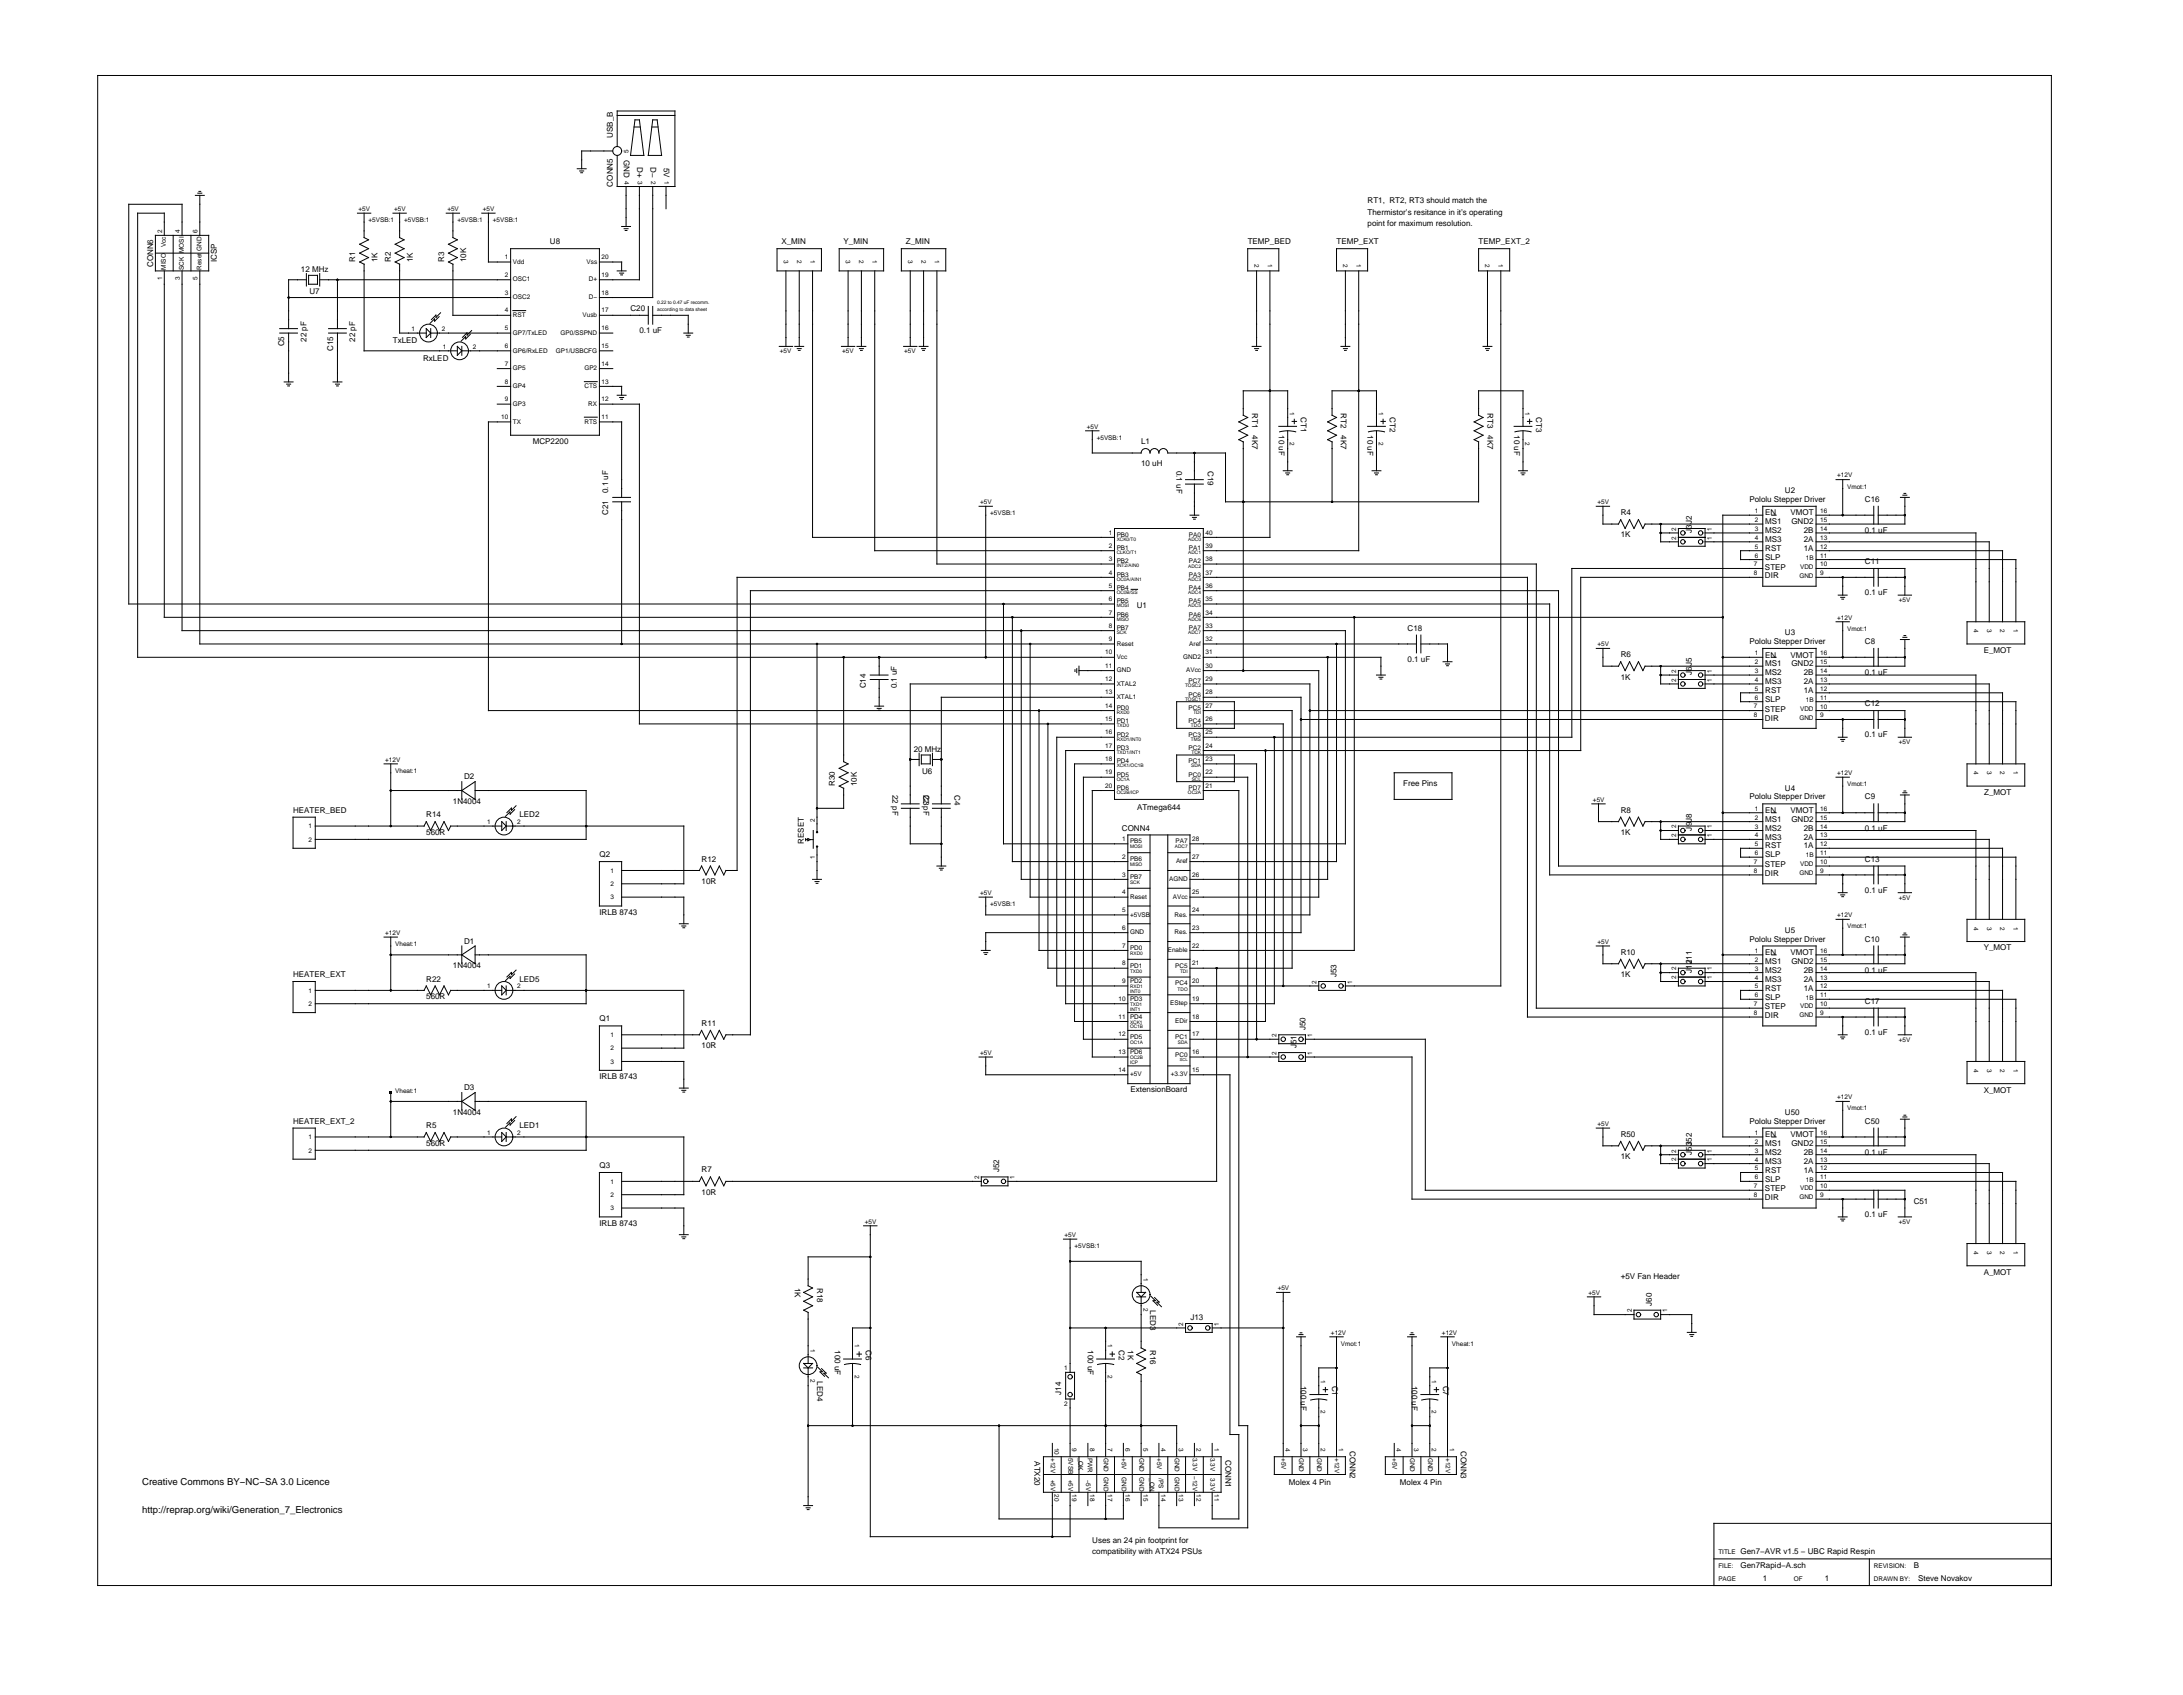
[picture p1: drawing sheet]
<svg xmlns="http://www.w3.org/2000/svg" width="1135mm" height="881mm" viewBox="0 0 1135 881" stroke-linecap="round" stroke-linejoin="round" font-family="sans-serif">
<defs><g id="words">
<g font-size="5">
<text x="74" y="772">Creative Commons BY−NC−SA 3.0 Licence</text>
<text x="74" y="787">http://reprap.org/wiki/Generation_7_Electronics</text>
</g>
<g font-size="4.2">
<text x="319" y="72" transform="rotate(-90 319 72)">USB_B</text>
<text x="324" y="83" transform="rotate(90 324 83)">GND</text>
<text x="331" y="87" transform="rotate(90 331 87)">D+</text>
<text x="338" y="87" transform="rotate(90 338 87)">D−</text>
<text x="345" y="87" transform="rotate(90 345 87)">5V</text>
<text x="319" y="97" transform="rotate(-90 319 97)">CONN5</text>
<text x="711" y="106">RT1, RT2, RT3 should match the</text>
<text x="711" y="112">Thermistor’s resitance in it’s operating</text>
<text x="711" y="118">point for maximum resolution.</text>
<text x="286" y="127">U8</text>
<text x="406" y="127">X_MIN</text>
<text x="439" y="127">Y_MIN</text>
<text x="471" y="127">Z_MIN</text>
<text x="649" y="127">TEMP_BED</text>
<text x="695" y="127">TEMP_EXT</text>
<text x="769" y="127">TEMP_EXT_2</text>
<text x="113" y="136" transform="rotate(-90 113 136)">ICSP</text>
<text x="185" y="136" transform="rotate(-90 185 136)">R1</text>
<text x="196" y="136" transform="rotate(-90 196 136)">1K</text>
<text x="203" y="136" transform="rotate(-90 203 136)">R2</text>
<text x="215" y="136" transform="rotate(-90 215 136)">1K</text>
<text x="231" y="136" transform="rotate(-90 231 136)">R3</text>
<text x="242" y="136" transform="rotate(-90 242 136)">10K</text>
<text x="80" y="139" transform="rotate(-90 80 139)">CONN6</text>
<text x="157" y="142">12 MHz</text>
<text x="161" y="153">U7</text>
<text x="328" y="162">C20</text>
<text x="333" y="173">0.1 uF</text>
<text x="159" y="178" transform="rotate(-90 159 178)">22 pF</text>
<text x="185" y="178" transform="rotate(-90 185 178)">22 pF</text>
<text x="204" y="179">TxLED</text>
<text x="148" y="180" transform="rotate(-90 148 180)">C5</text>
<text x="173" y="182" transform="rotate(-90 173 182)">C15</text>
<text x="220" y="188">RxLED</text>
<text x="651" y="215" transform="rotate(90 651 215)">RT1</text>
<text x="697" y="215" transform="rotate(90 697 215)">RT2</text>
<text x="774" y="215" transform="rotate(90 774 215)">RT3</text>
<text x="677" y="217" transform="rotate(90 677 217)">CT1</text>
<text x="723" y="217" transform="rotate(90 723 217)">CT2</text>
<text x="799" y="217" transform="rotate(90 799 217)">CT3</text>
<text x="651" y="226" transform="rotate(90 651 226)">4K7</text>
<text x="665" y="226" transform="rotate(90 665 226)">10 uF</text>
<text x="697" y="226" transform="rotate(90 697 226)">4K7</text>
<text x="711" y="226" transform="rotate(90 711 226)">10 uF</text>
<text x="774" y="226" transform="rotate(90 774 226)">4K7</text>
<text x="787" y="226" transform="rotate(90 787 226)">10 uF</text>
<text x="277" y="231">MCP2200</text>
<text x="593" y="231">L1</text>
<text x="593" y="242">10 uH</text>
<text x="612" y="245" transform="rotate(90 612 245)">0.1 uF</text>
<text x="628" y="245" transform="rotate(90 628 245)">C19</text>
<text x="316" y="256" transform="rotate(-90 316 256)">0.1 uF</text>
<text x="928" y="256">U2</text>
<text x="910" y="261">Pololu Stepper Driver</text>
<text x="970" y="261">C16</text>
<text x="316" y="268" transform="rotate(-90 316 268)">C21</text>
<text x="843" y="268">R4</text>
<text x="918" y="268">EN</text>
<text x="931" y="268">VMOT</text>
<text x="880" y="272" transform="rotate(-90 880 272)">J2</text>
<text x="918" y="273">MS1</text>
<text x="932" y="273">GND2</text>
<text x="843" y="279">1K</text>
<text x="880" y="277" transform="rotate(-90 880 277)">J3</text>
<text x="918" y="277">MS2</text>
<text x="918" y="282">MS3</text>
<text x="938" y="282">2A</text>
<text x="938" y="277">2B</text>
<text x="970" y="277">0.1 uF</text>
<text x="918" y="286">RST</text>
<text x="938" y="286">1A</text>
<text x="918" y="291">SLP</text>
<text x="970" y="293">C11</text>
<text x="918" y="296">STEP</text>
<text x="918" y="301">DIR</text>
<text x="970" y="309">0.1 uF</text>
<text x="591" y="316">U1</text>
<text x="732" y="328">C18</text>
<text x="910" y="335">Pololu Stepper Driver</text>
<text x="928" y="330">U3</text>
<text x="970" y="335">C8</text>
<text x="843" y="342">R6</text>
<text x="918" y="342">EN</text>
<text x="931" y="342">VMOT</text>
<text x="1032" y="339">E_MOT</text>
<text x="732" y="344">0.1 uF</text>
<text x="880" y="346" transform="rotate(-90 880 346)">J5</text>
<text x="918" y="346">MS1</text>
<text x="932" y="346">GND2</text>
<text x="843" y="353">1K</text>
<text x="880" y="351" transform="rotate(-90 880 351)">J6</text>
<text x="918" y="351">MS2</text>
<text x="938" y="351">2B</text>
<text x="970" y="351">0.1 uF</text>
<text x="450" y="358" transform="rotate(-90 450 358)">C14</text>
<text x="466" y="358" transform="rotate(-90 466 358)">0.1 uF</text>
<text x="918" y="356">MS3</text>
<text x="938" y="356">2A</text>
<text x="918" y="360">RST</text>
<text x="918" y="365">SLP</text>
<text x="938" y="360">1A</text>
<text x="918" y="370">STEP</text>
<text x="970" y="367">C12</text>
<text x="918" y="375">DIR</text>
<text x="970" y="383">0.1 uF</text>
<text x="475" y="391">20 MHz</text>
<text x="241" y="405">D2</text>
<text x="480" y="402">U6</text>
<text x="434" y="409" transform="rotate(-90 434 409)">R30</text>
<text x="446" y="409" transform="rotate(-90 446 409)">10K</text>
<text x="464" y="413" transform="rotate(90 464 413)">22 pF</text>
<text x="480" y="413" transform="rotate(90 480 413)">C3</text>
<text x="480" y="413" transform="rotate(90 480 413)">22 pF</text>
<text x="496" y="413" transform="rotate(90 496 413)">C4</text>
<text x="730" y="409">Free Pins</text>
<text x="928" y="411">U4</text>
<text x="1032" y="413">Z_MOT</text>
<text x="236" y="418">1N4004</text>
<text x="910" y="416">Pololu Stepper Driver</text>
<text x="970" y="416">C9</text>
<text x="152" y="423">HEATER_BED</text>
<text x="222" y="425">R14</text>
<text x="270" y="425">LED2</text>
<text x="591" y="421">ATmega644</text>
<text x="843" y="423">R8</text>
<text x="918" y="423">EN</text>
<text x="931" y="423">VMOT</text>
<text x="583" y="432">CONN4</text>
<text x="880" y="432" transform="rotate(-90 880 432)">J9</text>
<text x="880" y="427" transform="rotate(-90 880 427)">J8</text>
<text x="918" y="427">MS1</text>
<text x="918" y="432">MS2</text>
<text x="932" y="427">GND2</text>
<text x="938" y="432">2B</text>
<text x="970" y="432">0.1 uF</text>
<text x="222" y="434">560R</text>
<text x="843" y="434">1K</text>
<text x="918" y="437">MS3</text>
<text x="938" y="437">2A</text>
<text x="418" y="439" transform="rotate(-90 418 439)">RESET</text>
<text x="918" y="441">RST</text>
<text x="938" y="441">1A</text>
<text x="312" y="446">Q2</text>
<text x="365" y="448">R12</text>
<text x="918" y="446">SLP</text>
<text x="970" y="448">C13</text>
<text x="918" y="451">STEP</text>
<text x="918" y="455">DIR</text>
<text x="365" y="459">10R</text>
<text x="970" y="464">0.1 uF</text>
<text x="312" y="476">IRLB 8743</text>
<text x="928" y="485">U5</text>
<text x="241" y="491">D1</text>
<text x="910" y="490">Pololu Stepper Driver</text>
<text x="970" y="490">C10</text>
<text x="843" y="496">R10</text>
<text x="918" y="497">EN</text>
<text x="931" y="497">VMOT</text>
<text x="1032" y="494">Y_MOT</text>
<text x="236" y="503">1N4004</text>
<text x="880" y="501" transform="rotate(-90 880 501)">J11</text>
<text x="918" y="501">MS1</text>
<text x="932" y="501">GND2</text>
<text x="152" y="508">HEATER_EXT</text>
<text x="695" y="508" transform="rotate(-90 695 508)">J53</text>
<text x="843" y="508">1K</text>
<text x="880" y="506" transform="rotate(-90 880 506)">J12</text>
<text x="918" y="506">MS2</text>
<text x="938" y="506">2B</text>
<text x="970" y="506">0.1 uF</text>
<text x="222" y="510">R22</text>
<text x="270" y="510">LED5</text>
<text x="918" y="510">MS3</text>
<text x="918" y="515">RST</text>
<text x="938" y="515">1A</text>
<text x="938" y="510">2A</text>
<text x="222" y="520">560R</text>
<text x="918" y="520">SLP</text>
<text x="970" y="522">C17</text>
<text x="918" y="525">STEP</text>
<text x="312" y="531">Q1</text>
<text x="365" y="533">R11</text>
<text x="918" y="529">DIR</text>
<text x="679" y="536" transform="rotate(-90 679 536)">J50</text>
<text x="970" y="538">0.1 uF</text>
<text x="365" y="545">10R</text>
<text x="674" y="545" transform="rotate(-90 674 545)">J51</text>
<text x="312" y="561">IRLB 8743</text>
<text x="241" y="567">D3</text>
<text x="588" y="568">ExtensionBoard</text>
<text x="1032" y="568">X_MOT</text>
<text x="236" y="580">1N4004</text>
<text x="928" y="580">U50</text>
<text x="152" y="584">HEATER_EXT_2</text>
<text x="222" y="586">R5</text>
<text x="270" y="586">LED1</text>
<text x="910" y="584">Pololu Stepper Driver</text>
<text x="970" y="584">C50</text>
<text x="843" y="591">R50</text>
<text x="918" y="591">EN</text>
<text x="931" y="591">VMOT</text>
<text x="222" y="596">560R</text>
<text x="880" y="596" transform="rotate(-90 880 596)">J52</text>
<text x="918" y="596">MS1</text>
<text x="932" y="596">GND2</text>
<text x="843" y="603">1K</text>
<text x="880" y="600" transform="rotate(-90 880 600)">J53</text>
<text x="918" y="600">MS2</text>
<text x="918" y="605">MS3</text>
<text x="938" y="605">2A</text>
<text x="938" y="600">2B</text>
<text x="970" y="600">0.1 uF</text>
<text x="312" y="607">Q3</text>
<text x="365" y="610">R7</text>
<text x="520" y="610" transform="rotate(-90 520 610)">J52</text>
<text x="918" y="610">RST</text>
<text x="938" y="610">1A</text>
<text x="918" y="614">SLP</text>
<text x="365" y="621">10R</text>
<text x="918" y="619">STEP</text>
<text x="918" y="624">DIR</text>
<text x="995" y="626">C51</text>
<text x="970" y="633">0.1 uF</text>
<text x="312" y="637">IRLB 8743</text>
<text x="843" y="665">+5V Fan Header</text>
<text x="1032" y="663">A_MOT</text>
<text x="413" y="670" transform="rotate(90 413 670)">1K</text>
<text x="425" y="670" transform="rotate(90 425 670)">R18</text>
<text x="598" y="681" transform="rotate(90 598 681)">LED3</text>
<text x="859" y="679" transform="rotate(-90 859 679)">J60</text>
<text x="619" y="687">J13</text>
<text x="434" y="702" transform="rotate(90 434 702)">100 uF</text>
<text x="450" y="702" transform="rotate(90 450 702)">C6</text>
<text x="566" y="702" transform="rotate(90 566 702)">100 uF</text>
<text x="582" y="702" transform="rotate(90 582 702)">C2</text>
<text x="587" y="702" transform="rotate(90 587 702)">1K</text>
<text x="598" y="702" transform="rotate(90 598 702)">R16</text>
<text x="425" y="718" transform="rotate(90 425 718)">LED4</text>
<text x="552" y="725" transform="rotate(-90 552 725)">J14</text>
<text x="677" y="720" transform="rotate(90 677 720)">100 uF</text>
<text x="693" y="720" transform="rotate(90 693 720)">C1</text>
<text x="734" y="720" transform="rotate(90 734 720)">100 uF</text>
<text x="750" y="720" transform="rotate(90 750 720)">C7</text>
<text x="702" y="754" transform="rotate(90 702 754)">CONN2</text>
<text x="760" y="754" transform="rotate(90 760 754)">CONN3</text>
<text x="538" y="760" transform="rotate(90 538 760)">ATX20</text>
<text x="637" y="759" transform="rotate(90 637 759)">CONN1</text>
<text x="670" y="772">Molex 4 Pin</text>
<text x="728" y="772">Molex 4 Pin</text>
<text x="568" y="802">Uses an 24 pin footprint for</text>
<text x="568" y="808">compatibility with ATX24 PSUs</text>
<text x="905" y="808">Gen7−AVR v1.5 − UBC Rapid Respin</text>
<text x="905" y="815">Gen7Rapid−A.sch</text>
<text x="995" y="815">B</text>
<text x="917" y="822">1</text>
<text x="949" y="822">1</text>
<text x="998" y="822">Steve Novakov</text>
</g>
<g font-size="3.3">
<text x="327" y="79" transform="rotate(-90 327 79)">5</text>
<text x="325" y="94" transform="rotate(90 325 94)">4</text>
<text x="332" y="94" transform="rotate(90 332 94)">3</text>
<text x="339" y="94" transform="rotate(90 339 94)">2</text>
<text x="346" y="94" transform="rotate(90 346 94)">1</text>
<text x="186" y="110">+5V</text>
<text x="205" y="110">+5V</text>
<text x="233" y="110">+5V</text>
<text x="251" y="110">+5V</text>
<text x="192" y="115">+5VSB:1</text>
<text x="210" y="115">+5VSB:1</text>
<text x="238" y="115">+5VSB:1</text>
<text x="256" y="115">+5VSB:1</text>
<text x="84" y="121" transform="rotate(-90 84 121)">2</text>
<text x="94" y="121" transform="rotate(-90 94 121)">4</text>
<text x="103" y="121" transform="rotate(-90 103 121)">6</text>
<text x="86" y="129" transform="rotate(-90 86 129)">Vcc</text>
<text x="96" y="131" transform="rotate(-90 96 131)">MOSI</text>
<text x="105" y="130" transform="rotate(-90 105 130)">GND</text>
<text x="263" y="135">1</text>
<text x="267" y="137">Vdd</text>
<text x="305" y="137">Vss</text>
<text x="313" y="135">20</text>
<text x="408" y="135" transform="rotate(90 408 135)">3</text>
<text x="414" y="135" transform="rotate(90 414 135)">2</text>
<text x="421" y="135" transform="rotate(90 421 135)">1</text>
<text x="440" y="135" transform="rotate(90 440 135)">3</text>
<text x="447" y="135" transform="rotate(90 447 135)">2</text>
<text x="454" y="135" transform="rotate(90 454 135)">1</text>
<text x="472" y="135" transform="rotate(90 472 135)">3</text>
<text x="479" y="135" transform="rotate(90 479 135)">2</text>
<text x="486" y="135" transform="rotate(90 486 135)">1</text>
<text x="652" y="137" transform="rotate(90 652 137)">2</text>
<text x="659" y="137" transform="rotate(90 659 137)">1</text>
<text x="698" y="137" transform="rotate(90 698 137)">2</text>
<text x="705" y="137" transform="rotate(90 705 137)">1</text>
<text x="772" y="137" transform="rotate(90 772 137)">2</text>
<text x="779" y="137" transform="rotate(90 779 137)">1</text>
<text x="86" y="140" transform="rotate(-90 86 140)">MISO</text>
<text x="96" y="140" transform="rotate(-90 96 140)">SCK</text>
<text x="105" y="140" transform="rotate(-90 105 140)">Reset</text>
<text x="263" y="144">2</text>
<text x="313" y="144">19</text>
<text x="84" y="145" transform="rotate(-90 84 145)">1</text>
<text x="94" y="145" transform="rotate(-90 94 145)">3</text>
<text x="103" y="145" transform="rotate(-90 103 145)">5</text>
<text x="267" y="146">OSC1</text>
<text x="306" y="146">D+</text>
<text x="263" y="153">3</text>
<text x="267" y="156">OSC2</text>
<text x="306" y="156">D−</text>
<text x="313" y="153">18</text>
<text x="263" y="162">4</text>
<text x="267" y="165">RST</text>
<text x="303" y="165">Vusb</text>
<text x="313" y="162">17</text>
<text x="214" y="172">1</text>
<text x="230" y="172">2</text>
<text x="263" y="172">5</text>
<text x="313" y="172">16</text>
<text x="267" y="174">GP7/TxLED</text>
<text x="291" y="174">GP0/SSPND</text>
<text x="230" y="181">1</text>
<text x="246" y="181">2</text>
<text x="263" y="181">6</text>
<text x="267" y="183">GP6/RxLED</text>
<text x="289" y="183">GP1/USBCFG</text>
<text x="313" y="181">15</text>
<text x="406" y="184">+5V</text>
<text x="438" y="184">+5V</text>
<text x="470" y="184">+5V</text>
<text x="263" y="190">7</text>
<text x="313" y="190">14</text>
<text x="267" y="193">GP5</text>
<text x="304" y="193">GP2</text>
<text x="263" y="199">8</text>
<text x="267" y="202">GP4</text>
<text x="304" y="202">CTS</text>
<text x="313" y="199">13</text>
<text x="263" y="209">9</text>
<text x="313" y="209">12</text>
<text x="267" y="211">GP3</text>
<text x="306" y="211">RX</text>
<text x="671" y="214" transform="rotate(90 671 214)">1</text>
<text x="717" y="214" transform="rotate(90 717 214)">1</text>
<text x="793" y="214" transform="rotate(90 793 214)">1</text>
<text x="261" y="218">10</text>
<text x="267" y="220">TX</text>
<text x="304" y="220">RTS</text>
<text x="313" y="218">11</text>
<text x="565" y="223">+5V</text>
<text x="570" y="229">+5VSB:1</text>
<text x="671" y="230" transform="rotate(90 671 230)">2</text>
<text x="717" y="230" transform="rotate(90 717 230)">2</text>
<text x="793" y="230" transform="rotate(90 793 230)">2</text>
<text x="955" y="248">+12V</text>
<text x="961" y="254">Vmot:1</text>
<text x="510" y="262">+5V</text>
<text x="831" y="262">+5V</text>
<text x="515" y="268">+5VSB:1</text>
<text x="913" y="267">1</text>
<text x="947" y="267">16</text>
<text x="872" y="276" transform="rotate(-90 872 276)">2</text>
<text x="890" y="276" transform="rotate(-90 890 276)">1</text>
<text x="913" y="271">2</text>
<text x="947" y="271">15</text>
<text x="577" y="278">1</text>
<text x="581" y="279">PB0</text>
<text x="618" y="279">PA0</text>
<text x="627" y="278">40</text>
<text x="872" y="281" transform="rotate(-90 872 281)">2</text>
<text x="890" y="281" transform="rotate(-90 890 281)">1</text>
<text x="913" y="276">3</text>
<text x="913" y="281">4</text>
<text x="947" y="281">13</text>
<text x="947" y="276">14</text>
<text x="577" y="285">2</text>
<text x="581" y="286">PB1</text>
<text x="618" y="286">PA1</text>
<text x="627" y="285">39</text>
<text x="913" y="285">5</text>
<text x="947" y="285">12</text>
<text x="577" y="292">3</text>
<text x="581" y="293">PB2</text>
<text x="618" y="293">PA2</text>
<text x="627" y="292">38</text>
<text x="913" y="290">6</text>
<text x="939" y="291">1B</text>
<text x="947" y="290">11</text>
<text x="577" y="299">4</text>
<text x="581" y="300">PB3</text>
<text x="618" y="300">PA3</text>
<text x="627" y="299">37</text>
<text x="912" y="294">7</text>
<text x="912" y="299">8</text>
<text x="936" y="296">VDD</text>
<text x="947" y="299">9</text>
<text x="947" y="295">10</text>
<text x="577" y="306">5</text>
<text x="627" y="306">36</text>
<text x="936" y="300">GND</text>
<text x="581" y="307">PB4</text>
<text x="618" y="307">PA4</text>
<text x="577" y="313">6</text>
<text x="581" y="314">PB5</text>
<text x="618" y="314">PA5</text>
<text x="627" y="313">35</text>
<text x="987" y="313">+5V</text>
<text x="577" y="319">7</text>
<text x="581" y="321">PB6</text>
<text x="618" y="321">PA6</text>
<text x="627" y="319">34</text>
<text x="955" y="322">+12V</text>
<text x="577" y="326">8</text>
<text x="581" y="328">PB7</text>
<text x="618" y="328">PA7</text>
<text x="627" y="326">33</text>
<text x="961" y="328">Vmot:1</text>
<text x="1026" y="327" transform="rotate(90 1026 327)">4</text>
<text x="1033" y="327" transform="rotate(90 1033 327)">3</text>
<text x="1040" y="327" transform="rotate(90 1040 327)">2</text>
<text x="1047" y="327" transform="rotate(90 1047 327)">1</text>
<text x="577" y="333">9</text>
<text x="581" y="336">Reset</text>
<text x="618" y="336">Aref</text>
<text x="627" y="333">32</text>
<text x="831" y="336">+5V</text>
<text x="575" y="340">10</text>
<text x="627" y="340">31</text>
<text x="913" y="341">1</text>
<text x="947" y="341">16</text>
<text x="575" y="347">11</text>
<text x="581" y="343">Vcc</text>
<text x="615" y="343">GND2</text>
<text x="627" y="347">30</text>
<text x="913" y="345">2</text>
<text x="947" y="345">15</text>
<text x="581" y="350">GND</text>
<text x="617" y="350">AVcc</text>
<text x="872" y="350" transform="rotate(-90 872 350)">2</text>
<text x="890" y="350" transform="rotate(-90 890 350)">1</text>
<text x="913" y="350">3</text>
<text x="947" y="350">14</text>
<text x="575" y="354">12</text>
<text x="581" y="356">XTAL2</text>
<text x="618" y="355">PC7</text>
<text x="627" y="354">29</text>
<text x="872" y="354" transform="rotate(-90 872 354)">2</text>
<text x="890" y="354" transform="rotate(-90 890 354)">1</text>
<text x="913" y="355">4</text>
<text x="913" y="359">5</text>
<text x="947" y="359">12</text>
<text x="947" y="355">13</text>
<text x="575" y="361">13</text>
<text x="581" y="363">XTAL1</text>
<text x="618" y="362">PC6</text>
<text x="627" y="361">28</text>
<text x="913" y="364">6</text>
<text x="939" y="365">1B</text>
<text x="947" y="364">11</text>
<text x="575" y="368">14</text>
<text x="581" y="369">PD0</text>
<text x="618" y="369">PC5</text>
<text x="627" y="368">27</text>
<text x="912" y="368">7</text>
<text x="936" y="370">VDD</text>
<text x="947" y="368">10</text>
<text x="575" y="375">15</text>
<text x="581" y="376">PD1</text>
<text x="618" y="376">PC4</text>
<text x="627" y="375">26</text>
<text x="912" y="373">8</text>
<text x="936" y="374">GND</text>
<text x="947" y="373">9</text>
<text x="575" y="382">16</text>
<text x="581" y="383">PD2</text>
<text x="618" y="383">PC3</text>
<text x="627" y="382">25</text>
<text x="575" y="389">17</text>
<text x="581" y="390">PD3</text>
<text x="618" y="390">PC2</text>
<text x="627" y="389">24</text>
<text x="987" y="387">+5V</text>
<text x="200" y="396">+12V</text>
<text x="575" y="396">18</text>
<text x="627" y="396">23</text>
<text x="206" y="402">Vheat:1</text>
<text x="581" y="397">PD4</text>
<text x="618" y="397">PC1</text>
<text x="1026" y="401" transform="rotate(90 1026 401)">4</text>
<text x="1033" y="401" transform="rotate(90 1033 401)">3</text>
<text x="1040" y="401" transform="rotate(90 1040 401)">2</text>
<text x="1047" y="401" transform="rotate(90 1047 401)">1</text>
<text x="575" y="403">19</text>
<text x="581" y="404">PD5</text>
<text x="618" y="404">PC0</text>
<text x="627" y="403">22</text>
<text x="955" y="403">+12V</text>
<text x="575" y="410">20</text>
<text x="581" y="411">PD6</text>
<text x="618" y="411">PD7</text>
<text x="627" y="410">21</text>
<text x="961" y="409">Vmot:1</text>
<text x="828" y="417">+5V</text>
<text x="913" y="422">1</text>
<text x="947" y="422">16</text>
<text x="160" y="431">1</text>
<text x="253" y="428">1</text>
<text x="269" y="428">2</text>
<text x="424" y="427" transform="rotate(-90 424 427)">2</text>
<text x="872" y="431" transform="rotate(-90 872 431)">2</text>
<text x="890" y="431" transform="rotate(-90 890 431)">1</text>
<text x="913" y="426">2</text>
<text x="913" y="431">3</text>
<text x="947" y="431">14</text>
<text x="947" y="426">15</text>
<text x="160" y="438">2</text>
<text x="583" y="437">1</text>
<text x="620" y="437">28</text>
<text x="872" y="435" transform="rotate(-90 872 435)">2</text>
<text x="890" y="435" transform="rotate(-90 890 435)">1</text>
<text x="913" y="435">4</text>
<text x="947" y="435">13</text>
<text x="588" y="438">PB5</text>
<text x="611" y="438">PA7</text>
<text x="913" y="440">5</text>
<text x="947" y="440">12</text>
<text x="424" y="447" transform="rotate(-90 424 447)">1</text>
<text x="583" y="446">2</text>
<text x="588" y="448">PB6</text>
<text x="612" y="449">Aref</text>
<text x="620" y="446">27</text>
<text x="912" y="449">7</text>
<text x="913" y="445">6</text>
<text x="939" y="446">1B</text>
<text x="947" y="449">10</text>
<text x="947" y="445">11</text>
<text x="317" y="454">1</text>
<text x="583" y="456">3</text>
<text x="620" y="456">26</text>
<text x="912" y="454">8</text>
<text x="936" y="455">GND</text>
<text x="936" y="450">VDD</text>
<text x="947" y="454">9</text>
<text x="317" y="461">2</text>
<text x="588" y="457">PB7</text>
<text x="608" y="458">AGND</text>
<text x="317" y="468">3</text>
<text x="510" y="465">+5V</text>
<text x="583" y="465">4</text>
<text x="588" y="467">Reset</text>
<text x="610" y="467">AVcc</text>
<text x="620" y="465">25</text>
<text x="987" y="468">+5V</text>
<text x="515" y="471">+5VSB:1</text>
<text x="583" y="474">5</text>
<text x="588" y="477">+5VSB</text>
<text x="611" y="477">Res.</text>
<text x="620" y="474">24</text>
<text x="955" y="477">+12V</text>
<text x="583" y="483">6</text>
<text x="588" y="486">GND</text>
<text x="611" y="486">Res.</text>
<text x="620" y="483">23</text>
<text x="961" y="483">Vmot:1</text>
<text x="1026" y="482" transform="rotate(90 1026 482)">4</text>
<text x="1033" y="482" transform="rotate(90 1033 482)">3</text>
<text x="1040" y="482" transform="rotate(90 1040 482)">2</text>
<text x="1047" y="482" transform="rotate(90 1047 482)">1</text>
<text x="200" y="486">+12V</text>
<text x="206" y="492">Vheat:1</text>
<text x="831" y="491">+5V</text>
<text x="583" y="493">7</text>
<text x="588" y="494">PD0</text>
<text x="607" y="495">Enable</text>
<text x="620" y="493">22</text>
<text x="913" y="495">1</text>
<text x="947" y="495">16</text>
<text x="583" y="502">8</text>
<text x="588" y="503">PD1</text>
<text x="611" y="503">PC5</text>
<text x="620" y="502">21</text>
<text x="913" y="500">2</text>
<text x="947" y="500">15</text>
<text x="872" y="509" transform="rotate(-90 872 509)">2</text>
<text x="872" y="505" transform="rotate(-90 872 505)">2</text>
<text x="890" y="509" transform="rotate(-90 890 509)">1</text>
<text x="890" y="505" transform="rotate(-90 890 505)">1</text>
<text x="913" y="505">3</text>
<text x="913" y="509">4</text>
<text x="947" y="509">13</text>
<text x="947" y="505">14</text>
<text x="253" y="514">1</text>
<text x="269" y="514">2</text>
<text x="583" y="511">9</text>
<text x="588" y="511">PD2</text>
<text x="611" y="512">PC4</text>
<text x="620" y="511">20</text>
<text x="685" y="511" transform="rotate(-90 685 511)">2</text>
<text x="703" y="511" transform="rotate(-90 703 511)">1</text>
<text x="913" y="514">5</text>
<text x="947" y="514">12</text>
<text x="160" y="516">1</text>
<text x="582" y="520">10</text>
<text x="588" y="520">PD3</text>
<text x="620" y="520">19</text>
<text x="913" y="518">6</text>
<text x="939" y="520">1B</text>
<text x="947" y="518">11</text>
<text x="160" y="523">2</text>
<text x="609" y="523">EStep</text>
<text x="912" y="523">7</text>
<text x="912" y="528">8</text>
<text x="936" y="524">VDD</text>
<text x="947" y="528">9</text>
<text x="947" y="523">10</text>
<text x="582" y="530">11</text>
<text x="588" y="530">PD4</text>
<text x="611" y="532">EDir</text>
<text x="620" y="530">18</text>
<text x="936" y="529">GND</text>
<text x="317" y="539">1</text>
<text x="582" y="539">12</text>
<text x="620" y="539">17</text>
<text x="664" y="539" transform="rotate(-90 664 539)">2</text>
<text x="682" y="539" transform="rotate(-90 682 539)">1</text>
<text x="588" y="540">PD5</text>
<text x="611" y="540">PC1</text>
<text x="987" y="542">+5V</text>
<text x="317" y="546">2</text>
<text x="510" y="548">+5V</text>
<text x="582" y="548">13</text>
<text x="588" y="548">PD6</text>
<text x="611" y="549">PC0</text>
<text x="620" y="548">16</text>
<text x="664" y="548" transform="rotate(-90 664 548)">2</text>
<text x="682" y="548" transform="rotate(-90 682 548)">1</text>
<text x="317" y="553">3</text>
<text x="582" y="557">14</text>
<text x="620" y="557">15</text>
<text x="1026" y="556" transform="rotate(90 1026 556)">4</text>
<text x="1033" y="556" transform="rotate(90 1033 556)">3</text>
<text x="1040" y="556" transform="rotate(90 1040 556)">2</text>
<text x="1047" y="556" transform="rotate(90 1047 556)">1</text>
<text x="588" y="560">+5V</text>
<text x="609" y="560">+3.3V</text>
<text x="206" y="568">Vheat:1</text>
<text x="955" y="571">+12V</text>
<text x="961" y="577">Vmot:1</text>
<text x="831" y="585">+5V</text>
<text x="160" y="592">1</text>
<text x="253" y="590">1</text>
<text x="269" y="590">2</text>
<text x="913" y="590">1</text>
<text x="947" y="590">16</text>
<text x="160" y="599">2</text>
<text x="872" y="599" transform="rotate(-90 872 599)">2</text>
<text x="890" y="599" transform="rotate(-90 890 599)">1</text>
<text x="913" y="595">2</text>
<text x="913" y="599">3</text>
<text x="947" y="599">14</text>
<text x="947" y="595">15</text>
<text x="872" y="604" transform="rotate(-90 872 604)">2</text>
<text x="890" y="604" transform="rotate(-90 890 604)">1</text>
<text x="913" y="604">4</text>
<text x="947" y="604">13</text>
<text x="913" y="609">5</text>
<text x="947" y="609">12</text>
<text x="317" y="615">1</text>
<text x="509" y="613" transform="rotate(-90 509 613)">2</text>
<text x="528" y="613" transform="rotate(-90 528 613)">1</text>
<text x="912" y="618">7</text>
<text x="913" y="613">6</text>
<text x="939" y="614">1B</text>
<text x="947" y="618">10</text>
<text x="947" y="613">11</text>
<text x="317" y="622">2</text>
<text x="912" y="622">8</text>
<text x="936" y="624">GND</text>
<text x="936" y="619">VDD</text>
<text x="947" y="622">9</text>
<text x="317" y="629">3</text>
<text x="450" y="636">+5V</text>
<text x="987" y="636">+5V</text>
<text x="554" y="643">+5V</text>
<text x="559" y="649">+5VSB:1</text>
<text x="1026" y="650" transform="rotate(90 1026 650)">4</text>
<text x="1033" y="650" transform="rotate(90 1033 650)">3</text>
<text x="1040" y="650" transform="rotate(90 1040 650)">2</text>
<text x="1047" y="650" transform="rotate(90 1047 650)">1</text>
<text x="595" y="664" transform="rotate(90 595 664)">1</text>
<text x="664" y="671">+5V</text>
<text x="826" y="673">+5V</text>
<text x="595" y="680" transform="rotate(90 595 680)">2</text>
<text x="849" y="682" transform="rotate(-90 849 682)">2</text>
<text x="867" y="682" transform="rotate(-90 867 682)">1</text>
<text x="615" y="689" transform="rotate(-90 615 689)">2</text>
<text x="634" y="689" transform="rotate(-90 634 689)">1</text>
<text x="692" y="694">+12V</text>
<text x="750" y="694">+12V</text>
<text x="421" y="701" transform="rotate(90 421 701)">1</text>
<text x="444" y="699" transform="rotate(90 444 699)">1</text>
<text x="576" y="699" transform="rotate(90 576 699)">1</text>
<text x="697" y="700">Vmot:1</text>
<text x="755" y="700">Vheat:1</text>
<text x="553" y="712">1</text>
<text x="421" y="717" transform="rotate(90 421 717)">2</text>
<text x="444" y="715" transform="rotate(90 444 715)">2</text>
<text x="576" y="715" transform="rotate(90 576 715)">2</text>
<text x="687" y="717" transform="rotate(90 687 717)">1</text>
<text x="745" y="717" transform="rotate(90 745 717)">1</text>
<text x="553" y="731">2</text>
<text x="687" y="733" transform="rotate(90 687 733)">2</text>
<text x="745" y="733" transform="rotate(90 745 733)">2</text>
<text x="548" y="753" transform="rotate(90 548 753)">10</text>
<text x="558" y="753" transform="rotate(90 558 753)">9</text>
<text x="567" y="753" transform="rotate(90 567 753)">8</text>
<text x="576" y="753" transform="rotate(90 576 753)">7</text>
<text x="585" y="753" transform="rotate(90 585 753)">6</text>
<text x="595" y="753" transform="rotate(90 595 753)">5</text>
<text x="604" y="753" transform="rotate(90 604 753)">4</text>
<text x="613" y="753" transform="rotate(90 613 753)">3</text>
<text x="622" y="753" transform="rotate(90 622 753)">2</text>
<text x="632" y="753" transform="rotate(90 632 753)">1</text>
<text x="668" y="753" transform="rotate(90 668 753)">4</text>
<text x="678" y="753" transform="rotate(90 678 753)">3</text>
<text x="687" y="753" transform="rotate(90 687 753)">2</text>
<text x="696" y="753" transform="rotate(90 696 753)">1</text>
<text x="726" y="753" transform="rotate(90 726 753)">4</text>
<text x="735" y="753" transform="rotate(90 735 753)">3</text>
<text x="745" y="753" transform="rotate(90 745 753)">2</text>
<text x="754" y="753" transform="rotate(90 754 753)">1</text>
<text x="546" y="758" transform="rotate(90 546 758)">+12V</text>
<text x="556" y="758" transform="rotate(90 556 758)">5VSB</text>
<text x="561" y="758" transform="rotate(90 561 758)">_OK</text>
<text x="566" y="758" transform="rotate(90 566 758)">PWR</text>
<text x="574" y="758" transform="rotate(90 574 758)">GND</text>
<text x="583" y="758" transform="rotate(90 583 758)">+5V</text>
<text x="593" y="758" transform="rotate(90 593 758)">GND</text>
<text x="602" y="758" transform="rotate(90 602 758)">+5V</text>
<text x="611" y="758" transform="rotate(90 611 758)">GND</text>
<text x="620" y="758" transform="rotate(90 620 758)">3.3V</text>
<text x="630" y="758" transform="rotate(90 630 758)">3.3V</text>
<text x="666" y="758" transform="rotate(90 666 758)">+5V</text>
<text x="676" y="758" transform="rotate(90 676 758)">GND</text>
<text x="685" y="758" transform="rotate(90 685 758)">GND</text>
<text x="694" y="758" transform="rotate(90 694 758)">+12V</text>
<text x="724" y="758" transform="rotate(90 724 758)">+5V</text>
<text x="733" y="758" transform="rotate(90 733 758)">GND</text>
<text x="743" y="758" transform="rotate(90 743 758)">GND</text>
<text x="752" y="758" transform="rotate(90 752 758)">+12V</text>
<text x="574" y="768" transform="rotate(90 574 768)">GND</text>
<text x="583" y="768" transform="rotate(90 583 768)">GND</text>
<text x="593" y="768" transform="rotate(90 593 768)">GND</text>
<text x="611" y="768" transform="rotate(90 611 768)">GND</text>
<text x="620" y="767" transform="rotate(90 620 767)">−12V</text>
<text x="546" y="769" transform="rotate(90 546 769)">+5V</text>
<text x="556" y="769" transform="rotate(90 556 769)">+5V</text>
<text x="565" y="769" transform="rotate(90 565 769)">−5V</text>
<text x="598" y="768" transform="rotate(90 598 768)">_ON</text>
<text x="603" y="768" transform="rotate(90 603 768)">/PS</text>
<text x="630" y="768" transform="rotate(90 630 768)">3.3V</text>
<text x="548" y="777" transform="rotate(90 548 777)">20</text>
<text x="558" y="777" transform="rotate(90 558 777)">19</text>
<text x="567" y="777" transform="rotate(90 567 777)">18</text>
<text x="576" y="777" transform="rotate(90 576 777)">17</text>
<text x="585" y="777" transform="rotate(90 585 777)">16</text>
<text x="595" y="777" transform="rotate(90 595 777)">15</text>
<text x="604" y="777" transform="rotate(90 604 777)">14</text>
<text x="613" y="777" transform="rotate(90 613 777)">13</text>
<text x="622" y="777" transform="rotate(90 622 777)">12</text>
<text x="632" y="777" transform="rotate(90 632 777)">11</text>
<text x="894" y="808">TITLE</text>
<text x="894" y="815">FILE:</text>
<text x="974" y="815">REVISION:</text>
<text x="894" y="822">PAGE</text>
<text x="933" y="822">OF</text>
<text x="974" y="822">DRAWN BY:</text>
</g>
<g font-size="2.5">
<text x="342" y="158">0.22 to 0.47 uF recomm.</text>
<text x="342" y="162">according to data sheet</text>
<text x="581" y="281">XCK0/T0</text>
<text x="618" y="281">ADC0</text>
<text x="581" y="288">CLKO/T1</text>
<text x="618" y="288">ADC1</text>
<text x="581" y="295">INT2/AIN0</text>
<text x="618" y="295">ADC2</text>
<text x="581" y="302">OC0A/AIN1</text>
<text x="618" y="302">ADC3</text>
<text x="581" y="309">OC0B/SS</text>
<text x="618" y="309">ADC4</text>
<text x="581" y="316">MOSI</text>
<text x="618" y="316">ADC5</text>
<text x="581" y="323">MISO</text>
<text x="618" y="323">ADC6</text>
<text x="581" y="330">SCK</text>
<text x="618" y="330">ADC7</text>
<text x="616" y="357">TOSC2</text>
<text x="616" y="364">TOSC1</text>
<text x="581" y="371">RXD0</text>
<text x="621" y="371">TDI</text>
<text x="581" y="378">TXD0</text>
<text x="619" y="378">TDO</text>
<text x="581" y="385">RXD1/INT0</text>
<text x="619" y="385">TMS</text>
<text x="581" y="392">TXD1/INT1</text>
<text x="620" y="392">TCK</text>
<text x="581" y="399">XCK1/OC1B</text>
<text x="619" y="399">SDA</text>
<text x="581" y="406">OC1A</text>
<text x="620" y="406">SCL</text>
<text x="581" y="413">OC2B/ICP</text>
<text x="618" y="413">OC2A</text>
<text x="588" y="441">MOSI</text>
<text x="611" y="441">ADC7</text>
<text x="588" y="450">MISO</text>
<text x="588" y="460">SCK</text>
<text x="588" y="497">RXD0</text>
<text x="588" y="506">TXD0</text>
<text x="614" y="506">TDI</text>
<text x="588" y="514">RXD1</text>
<text x="612" y="515">TDO</text>
<text x="588" y="516">INT0</text>
<text x="588" y="523">TXD1</text>
<text x="588" y="525">INT1</text>
<text x="588" y="532">XCK1</text>
<text x="588" y="535">OC1B</text>
<text x="588" y="543">OC1A</text>
<text x="613" y="543">SDA</text>
<text x="588" y="551">OC2B</text>
<text x="588" y="553">ICP</text>
</g>
<text font-size="2.1" x="614" y="552">SCL</text>
</g></defs>
<g fill="none" stroke="#000" stroke-width=".52">
<path d="M51 39h1016v785h-1016zM319 78h-17v10M321 76v-18h30v39h-30v-16M321 60h30M330 66h3M330 62h3l2 19h-7zM339 66h3M339 62h3l2 19h-7zM103 100h1M300 88h5M301 89h3M302 90h1"/>
<path d="M326 97v21M333 97v48h-21M339 97v58h-27M346 97v12M102 102h4M103 100h2M104 102v20M186 111h7M189 111v13l3 1-5 2 5 2-5 3 5 2-5 2 2 1v45h49M204 111h7M208 111v13l2 1-4 2 4 2-4 3 4 2-4 2 2 1v36h14M232 111h7"/>
<path d="M236 111v13l2 1-5 2 5 2-5 3 5 2-5 2 3 1v27h30M251 111h6M254 111v25h12M323 118h5M325 119h2M325 120h1M81 122h28v19h-28zM81 132h28M85 122v-11h-13v231h508M90 122v19M95 122v-16h-28v208h513M99 122v19"/>
<path d="M266 129h46v97h-46zM312 136h11v5M404 129h23v12h-23zM436 129h24v12h-24zM469 129h23v12h-23zM649 129h16v12h-16zM695 129h16v12h-16zM769 129h16v12h-16zM85 141v180h495M95 141v187h485M104 141v194h476M150 155h116"/>
<path d="M159 145h-9v26M159 142v7M160 143h5v5h-5zM166 145h100M166 142v7M175 145v26M321 141h5M322 142h2M323 143h1M337 159v10M339 159v10M409 141v39"/>
<path d="M416 141v39M423 141v138h157M441 141v39M448 141v39M455 141v145h125M473 141v39M480 141v39M487 141v152h93M653 141v39M660 141v138h-34M700 141v39M707 141v145h-81"/>
<path d="M774 141v39M780 141v372h-80M145 173h10M145 171h10M150 173v26M171 173h9M171 171h9M175 173v26M222 171l2 2-2 2zM224 173h42M224 171v4M228 165l-2 2v-1l-2 2"/>
<path d="M229 163l-2 2v-1l-3 2M245 174l-3 2v-1l-2 2M245 172l-2 2v-1l-2 2M267 161h6M312 173h7M312 164h25M339 164h19v9M356 173h4M357 174h2M357 175h1M148 199h4M149 200h2"/>
<path d="M173 199h5M174 200h3M238 180l2 2-2 3zM240 180v5M240 182h26M259 192h7M304 198h7M312 192h7M312 182h7M405 180h7M413 180h5M415 181h2"/>
<path d="M415 182h1M438 180h6M446 180h4M447 181h2M448 182h.1M470 180h7M478 180h5M479 181h2M480 182h1M651 180h5M652 181h3M653 182h1"/>
<path d="M697 180h5M699 181h2M699 182h1M771 180h5M773 181h2M773 182h1M150 201h1M175 201h1M259 201h7M259 210h7M266 219h-12v150h326M304 217h7"/>
<path d="M312 210h21v166h247M312 201h11v4M312 219h11v40M321 205h5M322 207h2M323 208h1M647 216l2 1-5 2 5 3-5 2 5 2-5 3 3 1v119M647 216v-13h23v19M672 219h2M673 218v2M693 216l2 1-5 2 5 3-5 2 5 2-5 3 3 1v31M693 216v-13h23v19"/>
<path d="M718 219h2M719 218v2M769 216l2 1-4 2 4 3-4 2 4 2-4 3 2 1v31h-132v-25h-30a2.3 2.3 0 0 0-2-3 2.3 2.3 0 0 0-2 3 2.3 2.3 0 0 0-3-3 2.3 2.3 0 0 0-2 3 2.3 2.3 0 0 0-2-3 2.3 2.3 0 0 0-3 3h-25v-12M769 216v-13h23v19M794 219h3M795 218v2M565 224h6M621 236v13M665 222h9M665 225l5-1 4 1M670 224v21M711 222h9"/>
<path d="M712 225l4-1 4 1M716 224v21M787 222h10M788 225l4-1 4 1M792 224v21M319 259h9M617 249h9M617 252h9M621 252v16M667 245h5M669 246h2M669 247h1"/>
<path d="M714 245h4M715 246h2M715 247h1M790 245h4M791 246h2M792 247h.1M955 249h7M958 249v19M988 259h5M990 257h2M990 257h1M991 259v13h-47"/>
<path d="M319 261h9M323 261v74M509 263h7M513 263v79M580 275h46v141h-46zM619 268h4M620 269h2M621 270h1M830 263h7M834 263v9h8M842 272l1-2 2 5 2-5 3 5 2-5 2 5 2-3h61M864 277h9"/>
<path d="M864 272v10h9M873 279h14M873 275h14v9h-14zM887 277h30M917 268h-21v323h21M917 263h27v42h-27zM921 268h3M944 268h30M944 277h84v46M974 263v9M977 268h14M977 263v9"/>
<path d="M626 293h173v231h118M887 282h30M917 286h-12v5h12M917 296h-100v87h-191M944 286h97v37M944 296h47v13M944 282h90v41M944 291h104v32M974 296v9M977 296v9M522 314v125h65M580 300h-197v153h-5l-2 2-2-5-2 5-3-5-2 5-2-5-1 3"/>
<path d="M580 307h-190v231h-12l-2 2-2-4-2 4-3-4-2 4-2-4-1 2M588 306h4M626 300h168v229h123M626 307h184v143h107M626 314h180v141h111M917 300h-95v90h-196M944 300h30M956 309h5M957 311h2M958 311h1M958 300v9M977 300h14"/>
<path d="M987 309h7M425 335v97M526 321v127h61M531 328v129h56M536 335v131h51M626 321h270M626 328h74v111h-81M626 335h111M695 335v113h-76M704 321v173h-85M737 330v9M739 335h14v9"/>
<path d="M739 330v9M830 337h7M834 337v9h8M917 337h27v42h-27zM955 323h7M958 323v19M974 337v9M977 337v9M988 332h5M990 331h2M990 330h1M991 332v14h-47"/>
<path d="M1023 323h30v12h-30zM439 342v54l2 1-5 2 5 3-5 2 5 2-5 3 3 1v10h-14M453 351h9M453 353h9M457 342v9M457 353v14M559 348v1M560 348v2M561 349h19M561 346v5M580 356h-107v62M626 342h92v9"/>
<path d="M626 349h60v117h-67M626 356h55v120h-62M690 342v115h-71M716 351h4M717 352h2M718 353h1M750 344h5M752 345h2M752 346h1M842 346l1-2 2 5 2-5 3 5 2-5 2 5 2-3h61M864 346v10h9M864 351h9"/>
<path d="M873 349h14v9h-14zM873 353h14M887 356h30M887 351h30M896 342h21M921 342h3M944 342h30M944 356h90v41M944 351h84v46M977 342h14M455 367h5M456 368h2"/>
<path d="M457 369h1M540 369v125h47M545 376v127h42M580 363h-90v55M612 365h30v14h-30zM626 363h51v122h-58M626 369h46v134h-53M626 376h41v137M677 374h240M681 369h236M917 360h-12v5h12M944 369h47v14"/>
<path d="M944 360h97v37M944 365h104v32M944 374h30M958 374v9M974 369v10M977 374h14M977 369v10M200 397h7M203 397v32M473 395h5M478 392v6M479 393h5v4h-5z"/>
<path d="M485 395h5M485 392v6M580 397h-21v134h28M580 383h-30v130h37M580 390h-26v132h33M612 393h30v13h-30zM626 397h27v143M658 390v141h-39M663 383v139h-44M956 383h5M957 384h2M958 385h1"/>
<path d="M987 383h7M1023 397h30v12h-30zM203 411h37M240 411l7-5v10zM240 406v10M247 411h58v25h-141M268 419l-2 2v-1l-2 2M469 418h9M485 418h9M580 404h-17v136h24M580 411h-12v139h19M626 404h23v146"/>
<path d="M626 411h18v330h5v53h-46v-18M725 402h30v14h-30zM828 418h7M831 418v9h11M917 418h27v41h-27zM955 404h7M958 404v19M974 418v9M977 418v9M988 413h5M990 412h2M990 411h1"/>
<path d="M991 413v14h-47M152 425h12v16h-12zM164 429h57l1-2 2 5 2-5 3 5 2-5 2 5 1-3h27M261 427l2 2-2 3zM263 429h93v30h-33M263 427v5M268 421l-3 2v-1l-2 2M419 436v1M419 437h1M420 436l1 1h-1zM421 437h2M423 432v9"/>
<path d="M469 420h9M473 420v19h17M485 420h9M490 420v30M587 434h32v129h-32zM598 434v129M607 434v129M842 427l1-2 2 4 2-4 3 4 2-4 2 4 2-2h61M864 427v9h9M864 432h9M873 429h14v10h-14zM873 434h14"/>
<path d="M887 432h30M887 436h30M896 423h21M921 423h3M944 423h30M944 432h84v46M944 436h90v42M977 423h14M312 448h11v23h-11zM323 453h41M423 457h4M424 458h2"/>
<path d="M424 459h1M425 440v17M487 450h5M488 451h3M489 452h1M587 453h11M587 443h11M607 453h12M607 443h12M917 441h-12v5h12M944 450h47v14M944 441h97v37"/>
<path d="M944 446h104v32M944 455h30M958 455v9M974 450v9M977 455h14M977 450v9M323 466h33v14M509 466h7M513 466v10h74M587 471h11M587 462h11M607 471h12"/>
<path d="M607 462h12M955 478h7M956 464h5M957 465h2M958 466h1M958 478v18M987 464h7M1023 478h30v12h-30zM200 487h7M203 496h37M203 487v28M240 496l7-4v9z"/>
<path d="M240 492v9M247 496h58v26h-141M353 480h5M355 481h2M355 482h1M510 494h5M512 495h2M512 496h1M587 480h11M587 485h-74v9M587 490h11M587 499h11"/>
<path d="M607 480h12M607 490h12M607 499h12M830 492h7M834 492v9h8M896 496h21M917 492h27v41h-27zM921 496h3M944 496h30M974 492v9M977 496h14M977 492v9"/>
<path d="M988 487h5M990 486h2M990 485h1M991 487v14h-47M152 510h12v16h-12zM164 515h57l1-2 2 4 2-4 3 4 2-4 2 4 1-2h27M261 513l2 2-2 2zM263 515h93v30h-33M263 513v4M268 506l-3 3v-1l-2 2M268 504l-2 3v-1l-2 2M587 508h11"/>
<path d="M587 517h11M607 508h12M607 517h12M619 513h67M633 503v111h-109M686 510h14v5h-14zM842 501l1-2 2 4 2-4 3 4 2-4 2 4 2-2h61M864 501v9h9M864 506h9M873 503h14v10h-14zM873 508h14M887 506h30"/>
<path d="M887 510h30M917 515h-12v5h12M944 506h84v46M944 510h90v42M944 515h97v37M944 520h104v32M312 533h11v23h-11zM323 538h41M587 526h11M587 536h11M607 526h12M607 536h12"/>
<path d="M665 538h14v5h-14zM944 524h47v14M944 529h30M956 538h5M957 539h2M958 529v9M974 524v9M977 529h14M977 524v9M987 538h7M323 552h33v14M509 550h7"/>
<path d="M513 550v9h74M587 545h11M587 554h11M607 545h12M607 554h12M619 559h21v187h4v44h-14v-14M619 540h46M619 550h46M665 547h14v5h-14zM679 550h55v73h183M679 540h62v79h176M958 540h1"/>
<path d="M1023 552h30v11h-30zM203 568v23M203 573h37M240 573l7-5v9zM240 568v9M247 573h58v25h-141M353 566h5M355 567h2M355 568h1M955 573h7M958 573v18M990 580h1"/>
<path d="M152 586h12v17h-12zM164 591h57l1-2 2 4 2-4 3 4 2-4 2 4 1-2h27M261 589l2 2-2 2zM263 589v4M263 591h93v30h-33M268 583l-3 2v-1l-2 2M268 581l-2 2v-1l-2 2M830 586h7M834 586v10h8M842 596l1-3 2 5 2-5 3 5 2-5 2 5 2-2h61M864 596v9h9M873 598h14v9h-14z"/>
<path d="M917 586h27v42h-27zM921 591h3M944 591h30M974 586v10M977 586v10M977 591h14M988 582h5M990 581h2M991 582v14h-47M312 610h11v23h-11zM323 614h41M364 614l1-2 2 5 2-5 3 5 2-5 2 5 2-3h132"/>
<path d="M510 612h14v5h-14zM864 600h9M873 603h14M887 600h30M887 605h30M917 610h-12v4h12M944 619h47v14M944 605h90v42M944 610h97v37M944 600h84v47M944 614h104v33M974 619v9"/>
<path d="M977 619v9M323 628h33v14M449 637h7M453 637v162h103v-23M944 623h30M956 633h5M957 634h2M958 635h1M958 623v10M977 623h14M987 633h7M353 642h5"/>
<path d="M355 643h2M355 644h1M453 653h-33v16M553 644h7M556 644v69M556 656h37v16M1023 647h30v11h-30zM420 668l3 2-5 2 5 2-5 3 5 2-5 2 2 1v27M591 672h5l-3 2zM591 674h5M593 674v27l3 1-5 2 5 3-5 2 5 2-5 2 2 2v42M598 674l3 2h-1l2 3"/>
<path d="M600 675l3 2h-1l2 2M664 672h7M667 672v85M825 674h7M829 674v9h21M453 690h-10v17M556 690h61M575 690v17M617 688h13v5h-13zM630 690h37M674 695h5M676 694h2"/>
<path d="M676 693h1M677 695v62M692 695h6M695 695v62M732 695h5M733 694h2M734 693h1M734 695v62M749 695h7M753 695v62M850 681h14v5h-14zM864 683h16v10"/>
<path d="M877 693h5M879 694h2M879 695h1M418 709h5l-3 2zM418 711h5M420 711v72M425 711l3 2h-2l3 3M427 712l3 2h-2l3 2M439 707h9M439 709h4h5M443 709v32M446 704h2"/>
<path d="M447 703v2M554 713h5v14h-5zM570 707h10M571 709h4h4M575 709v48M577 704h3M578 703v2M695 711h-9v14M753 711h-9v14M556 727v30M681 725h9M682 728l4-1 4 1"/>
<path d="M686 727v30M688 722h2M689 721v3M739 725h9M739 728l5-1 4 1M744 727v30M746 722h2M747 721v3M420 741h192v16M520 741v49h64v-14M543 757h92v19h-92zM547 750v7"/>
<path d="M552 757v19M561 757v19M566 750v7M570 757v19M580 757v19M584 750v7M589 757v19M598 757v19M603 750v7M607 757v19M617 757v19M621 750v7"/>
<path d="M626 757v19M630 750v7M663 757h37v10h-37zM672 757v10M677 741h9M681 757v10M690 757v10M720 757h37v10h-37zM725 750v7M730 757v10M734 741h10M739 757v10"/>
<path d="M748 757v10M543 767h92M547 776v23M566 776v7M575 776v14M593 776v7M612 776v7M621 776v7M418 783h5M419 784h2M420 785h1M1067 792h-176v32"/>
<path d="M891 810h176M972 810v14"/>
<circle cx="321" cy="78" r="2.3"/>
<circle cx="223" cy="173" r="5"/>
<circle cx="239" cy="182" r="5"/>
<circle cx="875" cy="277" r="1.2"/>
<circle cx="884" cy="277" r="1.2"/>
<circle cx="875" cy="282" r="1.2"/>
<circle cx="884" cy="282" r="1.2"/>
<circle cx="875" cy="351" r="1.2"/>
<circle cx="875" cy="356" r="1.2"/>
<circle cx="884" cy="351" r="1.2"/>
<circle cx="884" cy="356" r="1.2"/>
<circle cx="262" cy="429" r="5"/>
<circle cx="425" cy="433" r=".3"/>
<circle cx="875" cy="432" r="1.2"/>
<circle cx="875" cy="436" r="1.2"/>
<circle cx="884" cy="432" r="1.2"/>
<circle cx="884" cy="436" r="1.2"/>
<circle cx="425" cy="440" r=".3"/>
<circle cx="262" cy="515" r="5"/>
<circle cx="688" cy="513" r="1.2"/>
<circle cx="697" cy="513" r="1.2"/>
<circle cx="875" cy="506" r="1.2"/>
<circle cx="875" cy="510" r="1.2"/>
<circle cx="884" cy="506" r="1.2"/>
<circle cx="884" cy="510" r="1.2"/>
<circle cx="667" cy="540" r="1.2"/>
<circle cx="667" cy="550" r="1.2"/>
<circle cx="677" cy="540" r="1.2"/>
<circle cx="677" cy="550" r="1.2"/>
<circle cx="262" cy="591" r="5"/>
<circle cx="513" cy="614" r="1.2"/>
<circle cx="522" cy="614" r="1.2"/>
<circle cx="875" cy="605" r="1.2"/>
<circle cx="875" cy="600" r="1.2"/>
<circle cx="884" cy="605" r="1.2"/>
<circle cx="884" cy="600" r="1.2"/>
<circle cx="593" cy="673" r="5"/>
<circle cx="619" cy="690" r="1.2"/>
<circle cx="628" cy="690" r="1.2"/>
<circle cx="852" cy="683" r="1.2"/>
<circle cx="861" cy="683" r="1.2"/>
<circle cx="420" cy="710" r="5"/>
<circle cx="556" cy="716" r="1.2"/>
<circle cx="556" cy="725" r="1.2"/>
</g>
<g fill="#000">
<path d="M203 567h1v2h-1z"/>
<circle cx="150" cy="155" r=".6"/>
<circle cx="175" cy="145" r=".6"/>
<circle cx="660" cy="203" r=".6"/>
<circle cx="707" cy="203" r=".6"/>
<circle cx="621" cy="236" r=".6"/>
<circle cx="647" cy="261" r=".6"/>
<circle cx="693" cy="261" r=".6"/>
<circle cx="864" cy="277" r=".6"/>
<circle cx="864" cy="272" r=".6"/>
<circle cx="958" cy="268" r=".6"/>
<circle cx="991" cy="268" r=".6"/>
<circle cx="522" cy="314" r=".6"/>
<circle cx="958" cy="300" r=".6"/>
<circle cx="991" cy="300" r=".6"/>
<circle cx="323" cy="335" r=".6"/>
<circle cx="425" cy="335" r=".6"/>
<circle cx="526" cy="321" r=".6"/>
<circle cx="531" cy="328" r=".6"/>
<circle cx="536" cy="335" r=".6"/>
<circle cx="695" cy="335" r=".6"/>
<circle cx="704" cy="321" r=".6"/>
<circle cx="896" cy="321" r=".6"/>
<circle cx="439" cy="342" r=".6"/>
<circle cx="457" cy="342" r=".6"/>
<circle cx="513" cy="342" r=".6"/>
<circle cx="647" cy="349" r=".6"/>
<circle cx="690" cy="342" r=".6"/>
<circle cx="864" cy="346" r=".6"/>
<circle cx="864" cy="351" r=".6"/>
<circle cx="896" cy="342" r=".6"/>
<circle cx="958" cy="342" r=".6"/>
<circle cx="991" cy="342" r=".6"/>
<circle cx="540" cy="369" r=".6"/>
<circle cx="545" cy="376" r=".6"/>
<circle cx="677" cy="374" r=".6"/>
<circle cx="681" cy="369" r=".6"/>
<circle cx="958" cy="374" r=".6"/>
<circle cx="991" cy="374" r=".6"/>
<circle cx="473" cy="395" r=".6"/>
<circle cx="490" cy="395" r=".6"/>
<circle cx="658" cy="390" r=".6"/>
<circle cx="663" cy="383" r=".6"/>
<circle cx="203" cy="411" r=".6"/>
<circle cx="203" cy="429" r=".6"/>
<circle cx="305" cy="429" r=".6"/>
<circle cx="425" cy="420" r=".6"/>
<circle cx="490" cy="439" r=".6"/>
<circle cx="864" cy="427" r=".6"/>
<circle cx="864" cy="432" r=".6"/>
<circle cx="896" cy="423" r=".6"/>
<circle cx="958" cy="423" r=".6"/>
<circle cx="991" cy="423" r=".6"/>
<circle cx="958" cy="455" r=".6"/>
<circle cx="991" cy="455" r=".6"/>
<circle cx="203" cy="496" r=".6"/>
<circle cx="896" cy="496" r=".6"/>
<circle cx="958" cy="496" r=".6"/>
<circle cx="991" cy="496" r=".6"/>
<circle cx="203" cy="515" r=".6"/>
<circle cx="305" cy="515" r=".6"/>
<circle cx="633" cy="503" r=".6"/>
<circle cx="667" cy="513" r=".6"/>
<circle cx="864" cy="506" r=".6"/>
<circle cx="864" cy="501" r=".6"/>
<circle cx="958" cy="529" r=".6"/>
<circle cx="991" cy="529" r=".6"/>
<circle cx="649" cy="550" r=".6"/>
<circle cx="653" cy="540" r=".6"/>
<circle cx="203" cy="573" r=".6"/>
<circle cx="203" cy="591" r=".6"/>
<circle cx="305" cy="591" r=".6"/>
<circle cx="864" cy="596" r=".6"/>
<circle cx="958" cy="591" r=".6"/>
<circle cx="991" cy="591" r=".6"/>
<circle cx="864" cy="600" r=".6"/>
<circle cx="958" cy="623" r=".6"/>
<circle cx="991" cy="623" r=".6"/>
<circle cx="453" cy="653" r=".6"/>
<circle cx="556" cy="656" r=".6"/>
<circle cx="453" cy="690" r=".6"/>
<circle cx="556" cy="690" r=".6"/>
<circle cx="575" cy="690" r=".6"/>
<circle cx="667" cy="690" r=".6"/>
<circle cx="695" cy="711" r=".6"/>
<circle cx="753" cy="711" r=".6"/>
<circle cx="420" cy="741" r=".6"/>
<circle cx="443" cy="741" r=".6"/>
<circle cx="520" cy="741" r=".6"/>
<circle cx="575" cy="741" r=".6"/>
<circle cx="593" cy="741" r=".6"/>
<circle cx="677" cy="741" r=".6"/>
<circle cx="686" cy="741" r=".6"/>
<circle cx="734" cy="741" r=".6"/>
<circle cx="744" cy="741" r=".6"/>
<circle cx="547" cy="799" r=".6"/>
<circle cx="575" cy="790" r=".6"/>
</g>
<use href="#words"/>
</svg>
